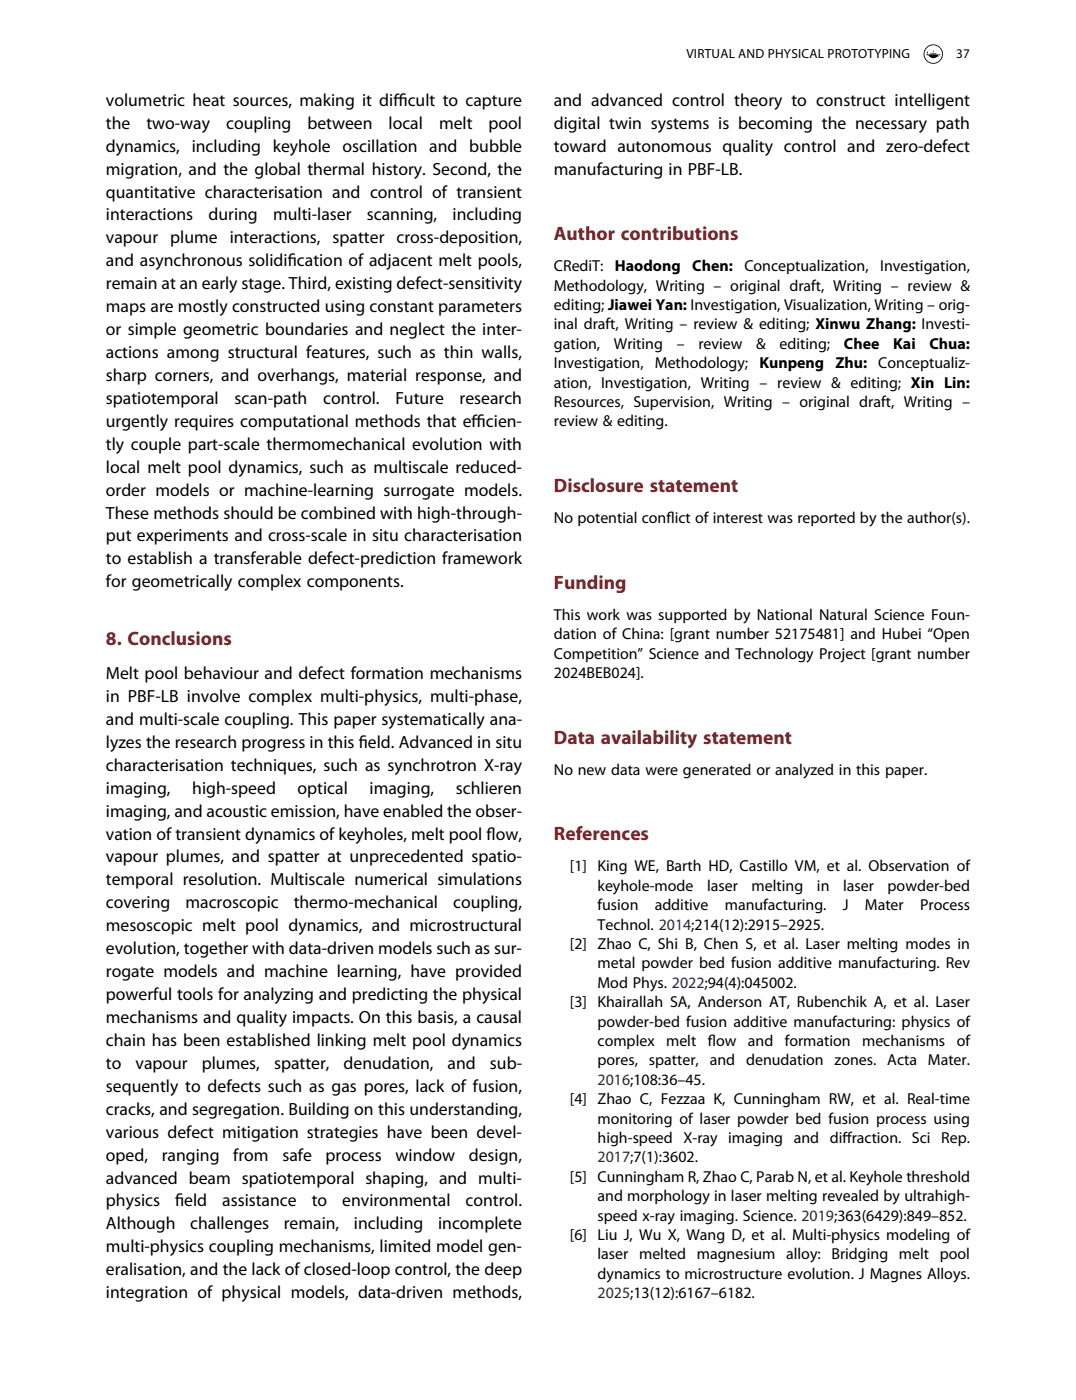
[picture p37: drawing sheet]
<svg xmlns="http://www.w3.org/2000/svg" width="215mm" height="280mm" viewBox="0 0 215 280" stroke-linecap="round" stroke-linejoin="round" font-family="sans-serif">
<defs><g id="words">
<g font-size="3.9" fill="#831f26">
<text x="110.7" y="48.1">Author contributions</text>
<text x="110.7" y="98.5">Disclosure statement</text>
<text x="110.7" y="117.8">Funding</text>
<text x="21.2" y="128.9">8. Conclusions</text>
<text x="110.7" y="148.8">Data availability statement</text>
<text x="110.7" y="168.1">References</text>
</g>
<g font-size="3.5">
<text x="21.2" y="21.2">volumetric heat sources, making it dif</text>
<text x="78.6" y="21.2">f</text>
<text x="78.6" y="21.2">icult to capture</text>
<text x="110.7" y="21.2">and advanced control theory to construct intelligent</text>
<text x="21.2" y="25.8">the</text>
<text x="29.2" y="25.8">two-way</text>
<text x="45.2" y="25.8">coupling</text>
<text x="61.4" y="25.8">between</text>
<text x="77.6" y="25.8">local</text>
<text x="87.7" y="25.8">melt</text>
<text x="97.6" y="25.8">pool</text>
<text x="110.7" y="25.8">digital twin systems is becoming the necessary path</text>
<text x="21.2" y="30.3">dynamics, including keyhole oscillation and bubble</text>
<text x="21.2" y="34.9">migration, and the global thermal history. Second, the</text>
<text x="110.7" y="34.9">manufacturing in PBF-LB.</text>
<text x="110.7" y="30.3">toward autonomous quality control and zero-defect</text>
<text x="21.2" y="39.5">quantitative characterisation and control of transient</text>
<text x="21.2" y="44.1">interactions</text>
<text x="41.7" y="44.1">during</text>
<text x="54.6" y="44.1">multi-laser</text>
<text x="73.3" y="44.1">scanning,</text>
<text x="90.4" y="44.1">including</text>
<text x="21.2" y="48.7">vapour plume interactions, spatter cross-deposition,</text>
<text x="21.2" y="53.3">and asynchronous solidif</text>
<text x="57.5" y="53.3">ication of adjacent melt pools,</text>
<text x="21.2" y="57.9">remain at an early stage. Third, existing defect-sensitivity</text>
<text x="21.2" y="62.4">maps are mostly constructed using constant parameters</text>
<text x="21.2" y="67">or simple geometric boundaries and neglect the inter-</text>
<text x="21.2" y="71.6">actions among structural features, such as thin walls,</text>
<text x="21.2" y="76.2">sharp corners, and overhangs, material response, and</text>
<text x="21.2" y="80.8">spatiotemporal</text>
<text x="46.9" y="80.8">scan-path</text>
<text x="64.6" y="80.8">control.</text>
<text x="79" y="80.8">Future</text>
<text x="91.8" y="80.8">research</text>
<text x="21.2" y="85.4">urgently requires computational methods that ef</text>
<text x="21.2" y="90">tly couple part-scale thermomechanical evolution with</text>
<text x="94.2" y="85.4">f</text>
<text x="94.2" y="85.4">icien-</text>
<text x="21.2" y="94.5">local melt pool dynamics, such as multiscale reduced-</text>
<text x="21.2" y="99.1">order models or machine-learning surrogate models.</text>
<text x="21.2" y="103.7">These methods should be combined with high-through-</text>
<text x="21.2" y="108.3">put experiments and cross-scale in situ characterisation</text>
<text x="21.2" y="112.9">to establish a transferable defect-prediction framework</text>
<text x="21.2" y="117.5">for geometrically complex components.</text>
<text x="21.2" y="135.8">Melt pool behaviour and defect formation mechanisms</text>
<text x="21.2" y="140.4">in PBF-LB involve complex multi-physics, multi-phase,</text>
<text x="21.2" y="145">and multi-scale coupling. This paper systematically ana-</text>
<text x="21.2" y="149.6">lyzes the research progress in this f</text>
<text x="71.7" y="149.6">ield. Advanced in situ</text>
<text x="21.2" y="154.2">characterisation techniques, such as synchrotron X-ray</text>
<text x="21.2" y="158.8">imaging,</text>
<text x="38.4" y="158.8">high-speed</text>
<text x="59.5" y="158.8">optical</text>
<text x="73.8" y="158.8">imaging,</text>
<text x="91.1" y="158.8">schlieren</text>
<text x="21.2" y="163.3">imaging, and acoustic emission, have enabled the obser-</text>
<text x="21.2" y="167.9">vation of transient dynamics of keyholes, melt pool f</text>
<text x="97.2" y="167.9">low,</text>
<text x="21.2" y="172.5">vapour plumes, and spatter at unprecedented spatio-</text>
<text x="21.2" y="177.1">temporal resolution. Multiscale numerical simulations</text>
<text x="21.2" y="181.7">covering</text>
<text x="37.1" y="181.7">macroscopic</text>
<text x="58.7" y="181.7">thermo-mechanical</text>
<text x="90.5" y="181.7">coupling,</text>
<text x="21.2" y="186.3">mesoscopic melt pool dynamics, and microstructural</text>
<text x="21.2" y="190.9">evolution, together with data-driven models such as sur-</text>
<text x="21.2" y="195.4">rogate models and machine learning, have provided</text>
<text x="21.2" y="200">powerful tools for analyzing and predicting the physical</text>
<text x="21.2" y="204.6">mechanisms and quality impacts. On this basis, a causal</text>
<text x="21.2" y="209.2">chain has been established linking melt pool dynamics</text>
<text x="21.2" y="213.8">to</text>
<text x="27.1" y="213.8">vapour</text>
<text x="40.3" y="213.8">plumes,</text>
<text x="54.8" y="213.8">spatter,</text>
<text x="68.7" y="213.8">denudation,</text>
<text x="89.4" y="213.8">and</text>
<text x="97.9" y="213.8">sub-</text>
<text x="21.2" y="218.4">sequently to defects such as gas pores, lack of fusion,</text>
<text x="21.2" y="223">cracks, and segregation. Building on this understanding,</text>
<text x="21.2" y="227.5">various defect mitigation strategies have been devel-</text>
<text x="21.2" y="232.1">oped,</text>
<text x="32.3" y="232.1">ranging</text>
<text x="46.6" y="232.1">from</text>
<text x="56.4" y="232.1">safe</text>
<text x="65.1" y="232.1">process</text>
<text x="79" y="232.1">window</text>
<text x="93.7" y="232.1">design,</text>
<text x="21.2" y="236.7">advanced beam spatiotemporal shaping, and multi-</text>
<text x="21.2" y="241.3">physics</text>
<text x="21.2" y="245.9">Although</text>
<text x="35" y="241.3">f</text>
<text x="35" y="241.3">ield</text>
<text x="38" y="245.9">challenges</text>
<text x="44.4" y="241.3">assistance</text>
<text x="56.7" y="245.9">remain,</text>
<text x="62.3" y="241.3">to</text>
<text x="68.4" y="241.3">environmental</text>
<text x="70.7" y="245.9">including</text>
<text x="87.5" y="245.9">incomplete</text>
<text x="93" y="241.3">control.</text>
<text x="21.2" y="250.5">multi-physics coupling mechanisms, limited model gen-</text>
<text x="21.2" y="255.1">eralisation, and the lack of closed-loop control, the deep</text>
<text x="21.2" y="259.6">integration of physical models, data-driven methods,</text>
</g>
<g font-size="3.2">
<text x="110.7" y="54.3">CRediT:</text>
<text x="110.7" y="58.1">Methodology, Writing – original draft, Writing – review &amp;</text>
<text x="122.9" y="54.3">Haodong</text>
<text x="138.3" y="54.3">Chen:</text>
<text x="148.7" y="54.3">Conceptualization,</text>
<text x="175.9" y="54.3">Investigation,</text>
<text x="110.7" y="62">editing; Jiawei Yan: Investigation, Visualization, Writing – orig-</text>
<text x="110.7" y="65.9">inal draft, Writing – review &amp; editing; Xinwu Zhang: Investi-</text>
<text x="110.7" y="69.8">gation,</text>
<text x="122.7" y="69.8">Writing</text>
<text x="135.2" y="69.8">–</text>
<text x="139.6" y="69.8">review</text>
<text x="151.1" y="69.8">&amp;</text>
<text x="155.8" y="69.8">editing;</text>
<text x="168.6" y="69.8">Chee</text>
<text x="178.5" y="69.8">Kai</text>
<text x="185.7" y="69.8">Chua:</text>
<text x="110.7" y="73.7">Investigation,</text>
<text x="110.7" y="77.5">ation, Investigation, Writing – review &amp; editing; Xin Lin:</text>
<text x="130.9" y="73.7">Methodology;</text>
<text x="151.7" y="73.7">Kunpeng</text>
<text x="166.9" y="73.7">Zhu: Conceptualiz-</text>
<text x="110.7" y="81.4">Resources, Supervision, Writing – original draft, Writing –</text>
<text x="110.7" y="85.3">review &amp; editing.</text>
<text x="110.7" y="104.6">No potential conf</text>
<text x="133.2" y="104.6">lict of interest was reported by the author(s).</text>
<text x="110.7" y="124">This work was supported by National Natural Science Foun-</text>
<text x="110.7" y="127.8">dation of China: [grant number 52175481] and Hubei “Open</text>
<text x="110.7" y="131.7">Competition” Science and Technology Project [grant number</text>
<text x="110.7" y="135.6">2024BEB024].</text>
<text x="110.7" y="154.9">No new data were generated or analyzed in this paper.</text>
<text x="113.9" y="174.3">[1] King WE, Barth HD, Castillo VM, et al. Observation of</text>
<text x="119.4" y="178.2">keyhole-mode</text>
<text x="141.3" y="178.2">laser</text>
<text x="150.2" y="178.2">melting</text>
<text x="163.2" y="178.2">in</text>
<text x="168.5" y="178.2">laser</text>
<text x="177.4" y="178.2">powder-bed</text>
<text x="119.4" y="182">fusion</text>
<text x="119.4" y="185.9">Technol. 2014;214(12):2915–2925.</text>
<text x="130.8" y="182">additive</text>
<text x="144.8" y="182">manufacturing.</text>
<text x="168.4" y="182">J</text>
<text x="172.8" y="182">Mater</text>
<text x="183.8" y="182">Process</text>
<text x="113.9" y="189.8">[2] Zhao C, Shi B, Chen S, et al. Laser melting modes in</text>
<text x="119.4" y="193.7">metal powder bed fusion additive manufacturing. Rev</text>
<text x="119.4" y="197.6">Mod Phys. 2022;94(4):045002.</text>
<text x="113.9" y="201.4">[3] Khairallah SA, Anderson AT, Rubenchik A, et al. Laser</text>
<text x="119.4" y="209.2">complex</text>
<text x="119.4" y="205.3">powder-bed fusion additive manufacturing: physics of</text>
<text x="133.1" y="209.2">melt</text>
<text x="141.4" y="209.2">f</text>
<text x="141.4" y="209.2">low</text>
<text x="149.4" y="209.2">and</text>
<text x="156.8" y="209.2">formation</text>
<text x="172.3" y="209.2">mechanisms</text>
<text x="191.2" y="209.2">of</text>
<text x="119.4" y="213.1">pores, spatter, and denudation zones. Acta Mater.</text>
<text x="113.9" y="220.8">[4] Zhao C, Fezzaa K, Cunningham RW, et al. Real-time</text>
<text x="119.4" y="224.7">monitoring of laser powder bed fusion process using</text>
<text x="119.4" y="228.6">high-speed X-ray imaging and dif</text>
<text x="168.3" y="228.6">fraction. Sci Rep.</text>
<text x="113.9" y="236.4">[5] Cunningham R, Zhao C, Parab N, et al. Keyhole threshold</text>
<text x="119.4" y="240.2">and morphology in laser melting revealed by ultrahigh-</text>
<text x="119.4" y="244.1">speed x-ray imaging. Science. 2019;363(6429):849–852.</text>
<text x="113.9" y="248">[6] Liu J, Wu X, Wang D, et al. Multi-physics modeling of</text>
<text x="119.4" y="251.9">laser melted magnesium alloy: Bridging melt pool</text>
<text x="119.4" y="255.8">dynamics to microstructure evolution. J Magnes Alloys.</text>
</g>
<g font-size="3.2" fill="#010181">
<text x="119.4" y="217">2016;108:36–45.</text>
<text x="119.4" y="232.5">2017;7(1):3602.</text>
<text x="119.4" y="259.6">2025;13(12):6167–6182.</text>
</g>
<g font-size="2.6">
<text x="137.1" y="11.6">VIRTUAL AND PHYSICAL PROTOTYPING</text>
<text x="191.1" y="11.6">37</text>
</g>
</g></defs>
<g fill="#000">
<path d="M185.3 10.2v.5l-.1-.1zM185.9 10.6h1.2zM185.9 10.8h1.2zM186.5 10.2l.2-.1-.2 .4-.1-.1z"/>
<path d="M184.7 10.8a1.8 1.8 0 0 1 3.6 0 1.8 1.8 0 0 1-3.6 0zM184.5 10.8a1.95 1.95 0 0 0 3.9 0 1.95 1.95 0 0 0-3.9 0z"/>
<path d="M187.5 11l.3-.1-.5 .4zM185.1 10.9l.1 .1h.3a1.12 1.12 0 0 0 1.8 .3 .67 .67 0 0 0 .6-.5z"/>
</g>
<use href="#words"/>
</svg>
